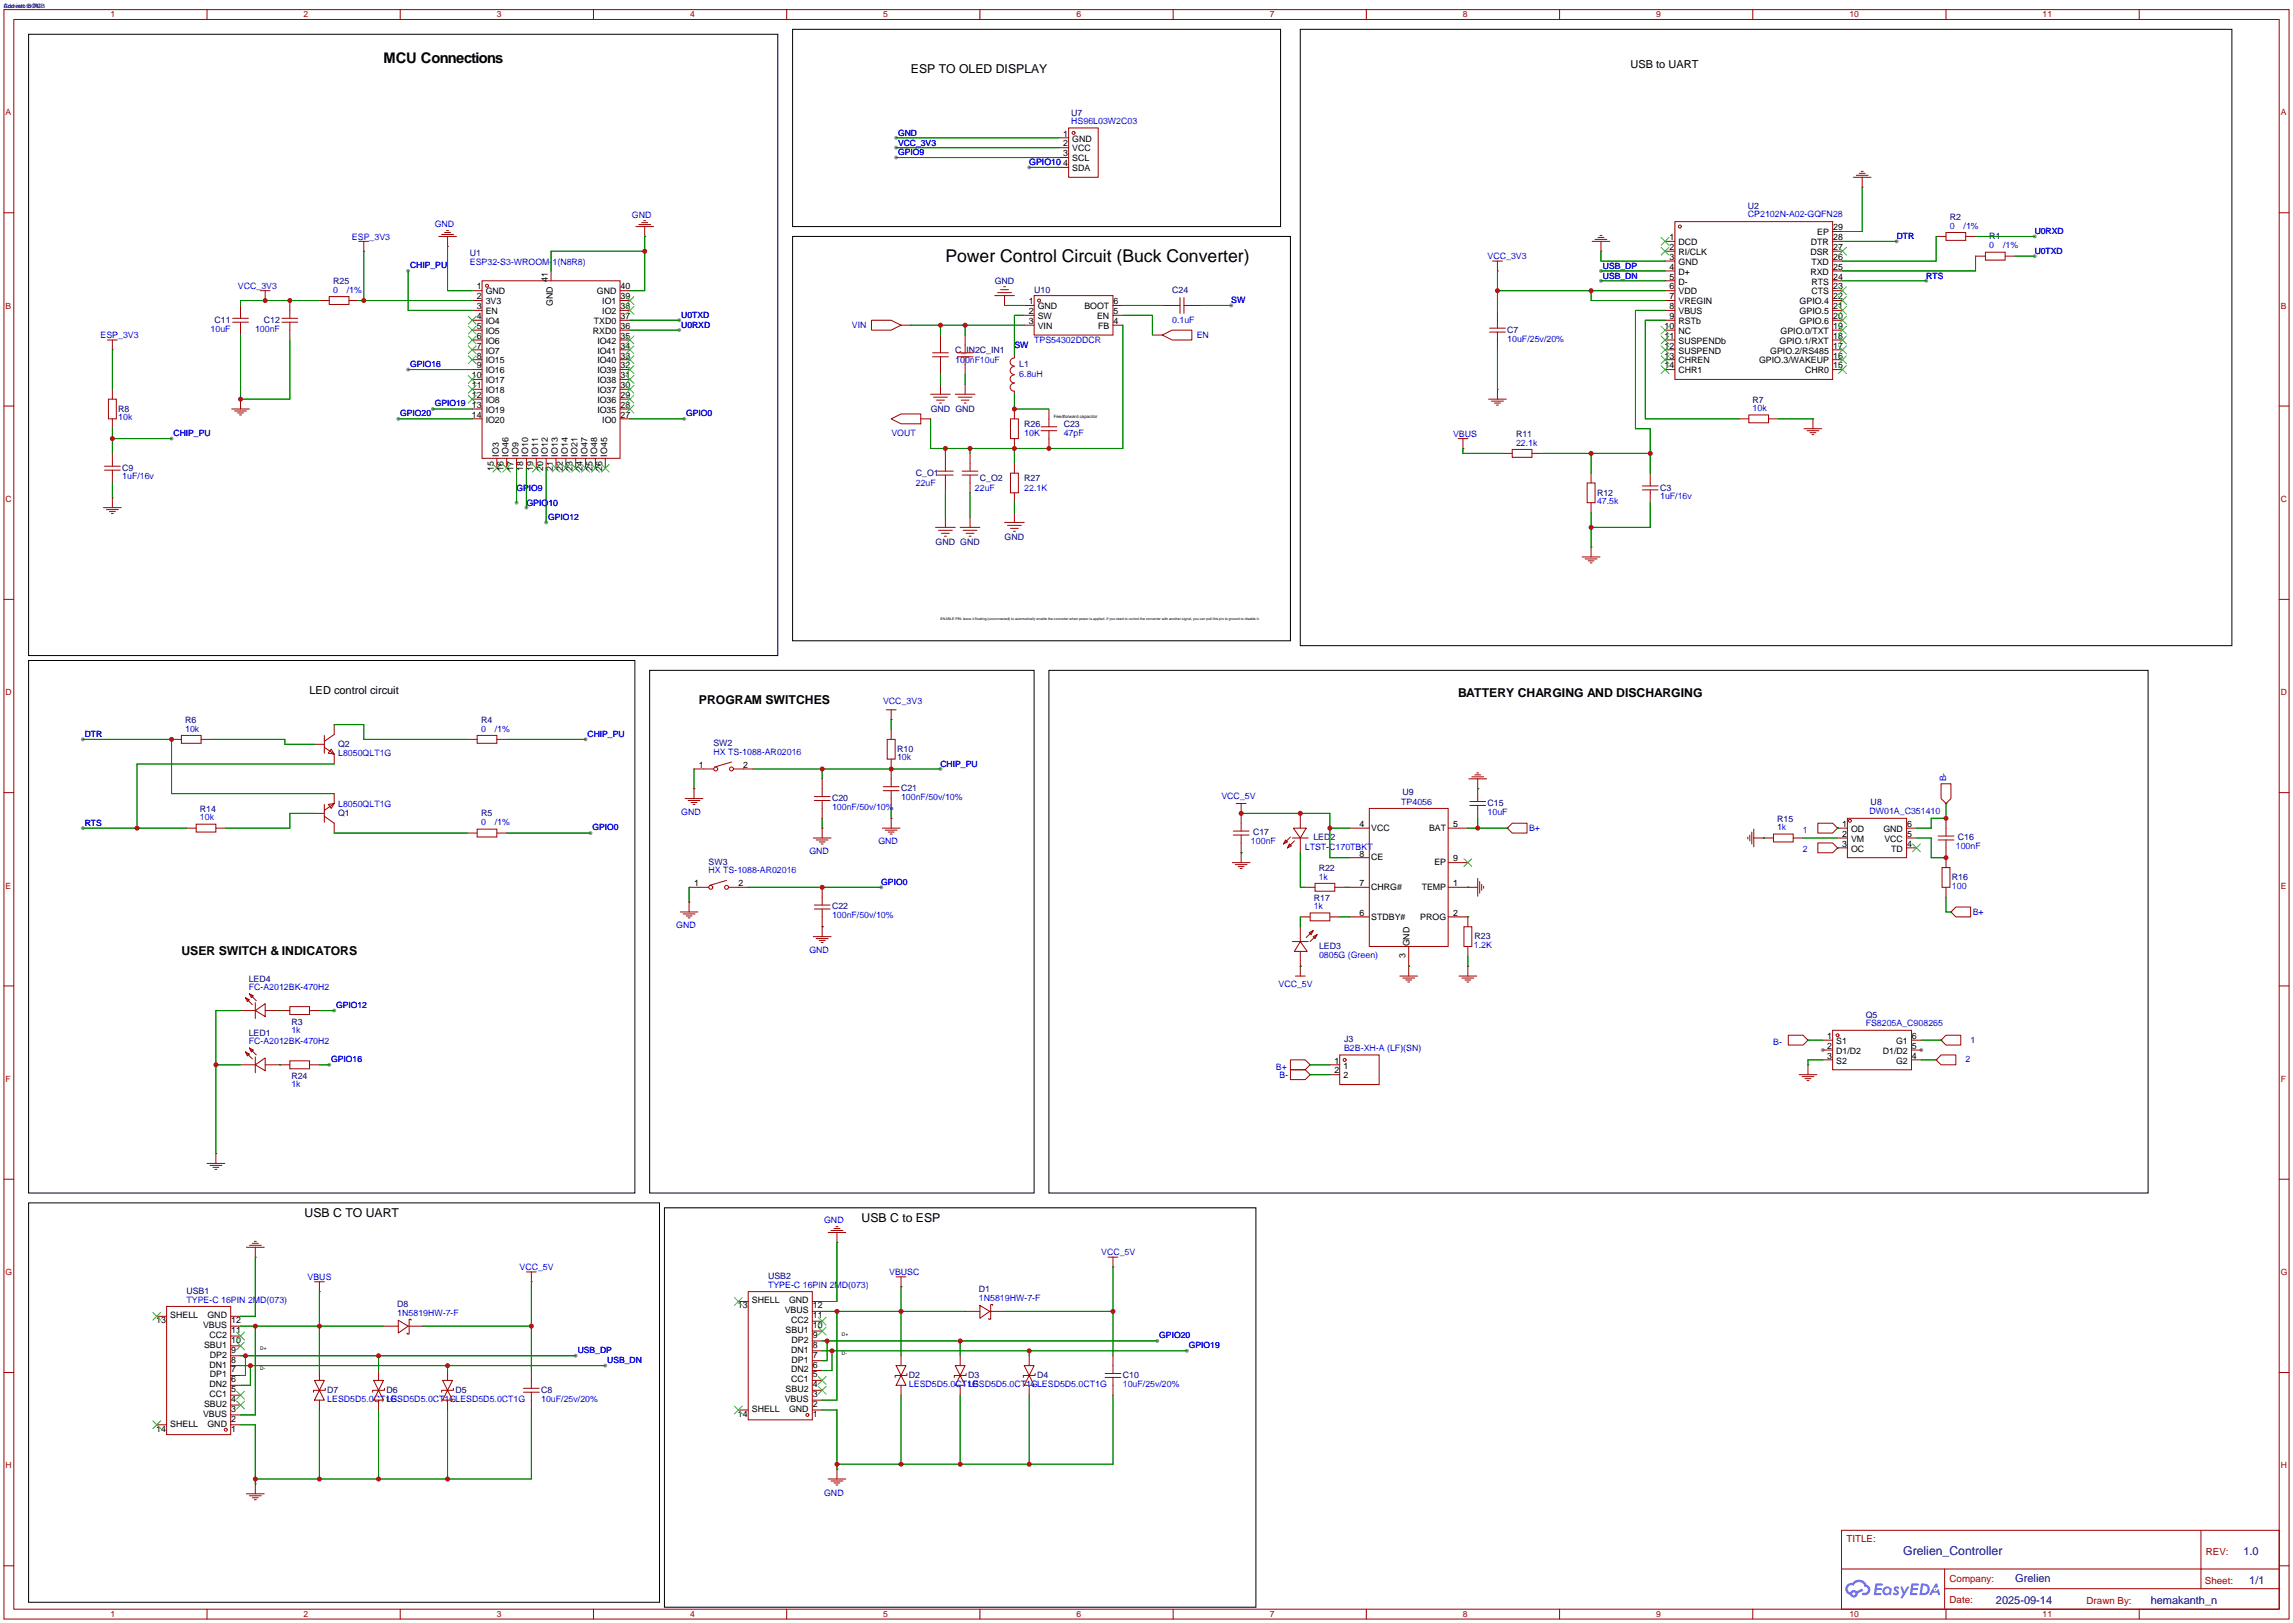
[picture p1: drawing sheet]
<svg xmlns="http://www.w3.org/2000/svg" width="591mm" height="418mm" viewBox="0 0 591 418" stroke-linecap="round" stroke-linejoin="round" font-family="sans-serif">
<defs><g id="words">
<text font-size="4.5" x="243.6" y="67.4">Power Control Circuit (Buck Converter)</text>
<text font-size="3.8" x="98.8" y="16.1">MCU Connections</text>
<g font-size="3.1">
<text x="234.7" y="18.7">ESP TO OLED DISPLAY</text>
<text x="375.7" y="179.5">BATTERY CHARGING AND DISCHARGING</text>
<text x="180.1" y="181.3">PROGRAM SWITCHES</text>
<text x="46.7" y="246.1">USER SWITCH &amp; INDICATORS</text>
<text x="78.5" y="313.4">USB C TO UART</text>
<text x="222" y="314.6">USB C to ESP</text>
</g>
<text font-size="3.1" fill="#000080" x="490.4" y="400.4">Grelien_Controller</text>
<g font-size="2.8">
<text x="420.1" y="17.5">USB to UART</text>
<text x="79.8" y="178.8">LED control circuit</text>
</g>
<g font-size="2.8" fill="#000080">
<text x="578" y="400.6">1.0</text>
<text x="519.2" y="407.5">Grelien</text>
<text x="514.3" y="413.1">2025-09-14</text>
<text x="554.1" y="413">hemakanth_n</text>
<text x="579.5" y="408">1/1</text>
</g>
<g font-size="2.5" fill="#a00000">
<text x="475.7" y="397.2">TITLE:</text>
<text x="568.4" y="400.6">REV:</text>
<text x="502.3" y="407.5">Company:</text>
<text x="568.1" y="407.9">Sheet:</text>
<text x="502.3" y="413">Date:</text>
<text x="537.6" y="413">Drawn By:</text>
</g>
<g font-size="2.3" fill="#000080">
<text x="276" y="29.8">U7</text>
<text x="450.4" y="53.8">U2</text>
<text x="502.4" y="56.6">R2</text>
<text x="121.1" y="66">U1</text>
<text x="512.6" y="61.7">R1</text>
<text x="85.8" y="73.1">R25</text>
<text x="256.3" y="73.1">GND</text>
<text x="266.4" y="75.6">U10</text>
<text x="302" y="75.6">C24</text>
<text x="55.3" y="83.2">C11</text>
<text x="68" y="83.2">C12</text>
<text x="388.4" y="85.6">C7</text>
<text x="246.1" y="90.8">C_IN2C_IN1</text>
<text x="262.6" y="94.6">L1</text>
<text x="30.5" y="106.1">R8</text>
<text x="239.8" y="106.1">GND GND</text>
<text x="451.6" y="103.7">R7</text>
<text x="263.9" y="109.9">R26</text>
<text x="274.1" y="109.9">C23</text>
<text x="390.6" y="112.6">R11</text>
<text x="31.5" y="121.3">C9</text>
<text x="236" y="122.6">C_O1</text>
<text x="252.5" y="123.9">C_O2</text>
<text x="263.9" y="123.9">R27</text>
<text x="411.5" y="127.7">R12</text>
<text x="427.7" y="126.4">C3</text>
<text x="241.1" y="140.4">GND GND</text>
<text x="258.8" y="139.1">GND</text>
<text x="47.7" y="186.3">R6</text>
<text x="123.9" y="186.1">R4</text>
<text x="87.1" y="192.3">Q2</text>
<text x="183.8" y="192.2">SW2</text>
<text x="231.1" y="193.6">R10</text>
<text x="232.2" y="203.7">C21</text>
<text x="51.5" y="209.1">R14</text>
<text x="214.4" y="206.3">C20</text>
<text x="361.3" y="204.9">U9</text>
<text x="383.3" y="207.6">C15</text>
<text x="482" y="207.3">U8</text>
<text x="87.1" y="210.3">Q1</text>
<text x="123.9" y="210.3">R5</text>
<text x="322.9" y="215.2">C17</text>
<text x="457.9" y="211.7">R15</text>
<text x="338.4" y="216.5">LED2</text>
<text x="504.5" y="216.4">C16</text>
<text x="182.5" y="222.7">SW3</text>
<text x="339.8" y="224.4">R22</text>
<text x="502.9" y="226.6">R16</text>
<text x="338.5" y="232">R17</text>
<text x="214.4" y="234.2">C22</text>
<text x="339.9" y="244.4">LED3</text>
<text x="379.9" y="241.9">R23</text>
<text x="64.1" y="252.8">LED4</text>
<text x="75.1" y="263.9">R3</text>
<text x="480.7" y="262.1">Q5</text>
<text x="64.1" y="266.8">LED1</text>
<text x="346.3" y="268.4">J3</text>
<text x="75.1" y="277.9">R24</text>
<text x="197.9" y="329.5">USB2</text>
<text x="48" y="333.3">USB1</text>
<text x="252.2" y="332.9">D1</text>
<text x="102.4" y="336.7">D8</text>
<text x="84.3" y="358.8">D7</text>
<text x="99.6" y="358.8">D6</text>
<text x="117.3" y="358.8">D5</text>
<text x="139.4" y="358.8">C8</text>
<text x="234.2" y="355">D2</text>
<text x="249.4" y="355">D3</text>
<text x="267.2" y="355">D4</text>
<text x="289.3" y="355">C10</text>
</g>
<g font-size="2.3">
<text x="273.9" y="35.2">1</text>
<text x="273.9" y="37.7">2</text>
<text x="273.9" y="40.3">3</text>
<text x="276.3" y="36.5">GND</text>
<text x="276.3" y="39">VCC</text>
<text x="276.3" y="41.5">SCL</text>
<text x="273.9" y="42.8">4</text>
<text x="276.3" y="44.1">SDA</text>
<text x="472.3" y="59.3">29</text>
<text x="430.2" y="61.9">1</text>
<text x="430.2" y="64.4">2</text>
<text x="432.5" y="63.1">DCD</text>
<text x="432.5" y="65.7">RI/CLK</text>
<text x="466.5" y="65.7">DSR</text>
<text x="466.6" y="63.1">DTR</text>
<text x="468.2" y="60.6">EP</text>
<text x="472.3" y="64.4">27</text>
<text x="472.3" y="61.9">28</text>
<text x="430.2" y="66.9">3</text>
<text x="430.2" y="69.5">4</text>
<text x="432.5" y="68.2">GND</text>
<text x="432.5" y="70.7">D+</text>
<text x="466.5" y="70.7">RXD</text>
<text x="466.7" y="68.2">TXD</text>
<text x="472.3" y="69.5">25</text>
<text x="472.3" y="66.9">26</text>
<text x="122.8" y="74.6">1</text>
<text x="122.8" y="77.1">2</text>
<text x="125.1" y="75.8">GND</text>
<text x="141.2" y="72.7" transform="rotate(-90 141.2 72.7)">41</text>
<text x="153.8" y="75.8">GND</text>
<text x="159.9" y="77.1">39</text>
<text x="159.9" y="74.6">40</text>
<text x="430.2" y="72">5</text>
<text x="430.2" y="74.6">6</text>
<text x="430.2" y="77.1">7</text>
<text x="432.5" y="73.3">D-</text>
<text x="432.5" y="75.8">VDD</text>
<text x="466.7" y="75.8">CTS</text>
<text x="466.7" y="73.3">RTS</text>
<text x="472.3" y="77.1">22</text>
<text x="472.3" y="74.6">23</text>
<text x="472.3" y="72">24</text>
<text x="122.8" y="79.6">3</text>
<text x="122.8" y="82.2">4</text>
<text x="125.1" y="78.4">3V3</text>
<text x="125.1" y="80.9">EN</text>
<text x="125.1" y="83.4">IO4</text>
<text x="142.5" y="78.8" transform="rotate(-90 142.5 78.8)">GND</text>
<text x="153" y="83.4">TXD0</text>
<text x="155.2" y="80.9">IO2</text>
<text x="155.2" y="78.4">IO1</text>
<text x="159.9" y="82.2">37</text>
<text x="159.9" y="79.6">38</text>
<text x="265.1" y="78.4">1</text>
<text x="265.1" y="80.9">2</text>
<text x="265.1" y="83.4">3</text>
<text x="267.4" y="79.6">GND</text>
<text x="267.4" y="82.2">SW</text>
<text x="279.4" y="79.6">BOOT</text>
<text x="282.7" y="82.2">EN</text>
<text x="286.9" y="83.4">4</text>
<text x="286.9" y="80.9">5</text>
<text x="286.9" y="78.4">6</text>
<text x="430.2" y="79.6">8</text>
<text x="430.2" y="82.2">9</text>
<text x="432.5" y="78.4">VREGIN</text>
<text x="432.5" y="80.9">VBUS</text>
<text x="432.5" y="83.4">RSTb</text>
<text x="463.7" y="83.4">GPIO.6</text>
<text x="463.7" y="80.9">GPIO.5</text>
<text x="463.7" y="78.4">GPIO.4</text>
<text x="472.3" y="82.2">20</text>
<text x="472.3" y="79.6">21</text>
<text x="122.8" y="84.7">5</text>
<text x="122.8" y="87.3">6</text>
<text x="122.8" y="89.8">7</text>
<text x="125.1" y="86">IO5</text>
<text x="125.1" y="88.5">IO6</text>
<text x="152.8" y="86">RXD0</text>
<text x="153.9" y="88.5">IO42</text>
<text x="159.9" y="89.8">34</text>
<text x="159.9" y="87.3">35</text>
<text x="159.9" y="84.7">36</text>
<text x="267.4" y="84.7">VIN</text>
<text x="282.9" y="84.7">FB</text>
<text x="428.9" y="84.7">10</text>
<text x="428.9" y="87.3">11</text>
<text x="428.9" y="89.8">12</text>
<text x="432.5" y="86">NC</text>
<text x="432.5" y="88.5">SUSPENDb</text>
<text x="458.5" y="88.5">GPIO.1/RXT</text>
<text x="458.8" y="86">GPIO.0/TXT</text>
<text x="472.3" y="89.8">17</text>
<text x="472.3" y="87.3">18</text>
<text x="472.3" y="84.7">19</text>
<text x="122.8" y="92.3">8</text>
<text x="122.8" y="94.9">9</text>
<text x="125.1" y="91.1">IO7</text>
<text x="125.1" y="93.6">IO15</text>
<text x="153.9" y="93.6">IO40</text>
<text x="153.9" y="91.1">IO41</text>
<text x="159.9" y="94.9">32</text>
<text x="159.9" y="92.3">33</text>
<text x="428.9" y="92.3">13</text>
<text x="428.9" y="94.9">14</text>
<text x="432.5" y="91.1">SUSPEND</text>
<text x="432.5" y="93.6">CHREN</text>
<text x="453.2" y="93.6">GPIO.3/WAKEUP</text>
<text x="456.1" y="91.1">GPIO.2/RS485</text>
<text x="472.3" y="94.9">15</text>
<text x="472.3" y="92.3">16</text>
<text x="121.6" y="97.4">10</text>
<text x="121.6" y="100">11</text>
<text x="125.1" y="96.1">IO16</text>
<text x="125.1" y="98.7">IO17</text>
<text x="125.1" y="101.2">IO18</text>
<text x="153.9" y="101.2">IO37</text>
<text x="153.9" y="98.7">IO38</text>
<text x="153.9" y="96.1">IO39</text>
<text x="159.9" y="100">30</text>
<text x="159.9" y="97.4">31</text>
<text x="432.5" y="96.1">CHR1</text>
<text x="465.1" y="96.1">CHR0</text>
<text x="121.6" y="102.5">12</text>
<text x="121.6" y="105">13</text>
<text x="121.6" y="107.6">14</text>
<text x="125.1" y="103.8">IO8</text>
<text x="125.1" y="106.3">IO19</text>
<text x="153.9" y="106.3">IO35</text>
<text x="153.9" y="103.8">IO36</text>
<text x="159.9" y="107.6">27</text>
<text x="159.9" y="105">28</text>
<text x="159.9" y="102.5">29</text>
<text x="125.1" y="108.8">IO20</text>
<text x="155.2" y="108.8">IO0</text>
<text x="128.5" y="117.6" transform="rotate(-90 128.5 117.6)">IO3</text>
<text x="131" y="117.6" transform="rotate(-90 131 117.6)">IO46</text>
<text x="133.6" y="117.6" transform="rotate(-90 133.6 117.6)">IO9</text>
<text x="136.1" y="117.6" transform="rotate(-90 136.1 117.6)">IO10</text>
<text x="138.6" y="117.6" transform="rotate(-90 138.6 117.6)">IO11</text>
<text x="141.2" y="117.6" transform="rotate(-90 141.2 117.6)">IO12</text>
<text x="143.7" y="117.6" transform="rotate(-90 143.7 117.6)">IO13</text>
<text x="146.3" y="117.6" transform="rotate(-90 146.3 117.6)">IO14</text>
<text x="148.8" y="117.6" transform="rotate(-90 148.8 117.6)">IO21</text>
<text x="151.3" y="117.6" transform="rotate(-90 151.3 117.6)">IO47</text>
<text x="153.9" y="117.6" transform="rotate(-90 153.9 117.6)">IO48</text>
<text x="156.4" y="117.6" transform="rotate(-90 156.4 117.6)">IO45</text>
<text x="127.2" y="121.2" transform="rotate(-90 127.2 121.2)">15</text>
<text x="129.8" y="121.2" transform="rotate(-90 129.8 121.2)">16</text>
<text x="132.3" y="121.2" transform="rotate(-90 132.3 121.2)">17</text>
<text x="134.8" y="121.2" transform="rotate(-90 134.8 121.2)">18</text>
<text x="137.4" y="121.2" transform="rotate(-90 137.4 121.2)">19</text>
<text x="139.9" y="121.2" transform="rotate(-90 139.9 121.2)">20</text>
<text x="142.5" y="121.2" transform="rotate(-90 142.5 121.2)">21</text>
<text x="145" y="121.2" transform="rotate(-90 145 121.2)">22</text>
<text x="147.5" y="121.2" transform="rotate(-90 147.5 121.2)">23</text>
<text x="150.1" y="121.2" transform="rotate(-90 150.1 121.2)">24</text>
<text x="152.6" y="121.2" transform="rotate(-90 152.6 121.2)">25</text>
<text x="155.2" y="121.2" transform="rotate(-90 155.2 121.2)">26</text>
<text x="180.1" y="197.7">1</text>
<text x="191.5" y="197.7">2</text>
<text x="350.3" y="213">4</text>
<text x="353.3" y="214">VCC</text>
<text x="368.2" y="214">BAT</text>
<text x="374.4" y="213">5</text>
<text x="474.6" y="213">1</text>
<text x="474.6" y="215.5">2</text>
<text x="476.9" y="214.3">OD</text>
<text x="485.3" y="214.3">GND</text>
<text x="491.4" y="215.5">5</text>
<text x="491.4" y="213">6</text>
<text x="350.3" y="220.6">8</text>
<text x="353.3" y="221.6">CE</text>
<text x="374.4" y="221.9">9</text>
<text x="474.6" y="218.1">3</text>
<text x="476.9" y="216.8">VM</text>
<text x="476.9" y="219.3">OC</text>
<text x="485.5" y="216.8">VCC</text>
<text x="487.3" y="219.3">TD</text>
<text x="491.4" y="218.1">4</text>
<text x="369.6" y="222.9">EP</text>
<text x="178.8" y="228.2">1</text>
<text x="190.2" y="228.2">2</text>
<text x="350.3" y="228.2">7</text>
<text x="353.3" y="229.2">CHRG#</text>
<text x="366.3" y="229.2">TEMP</text>
<text x="374.4" y="228.2">1</text>
<text x="350.3" y="235.8">6</text>
<text x="353.3" y="236.9">STDBY#</text>
<text x="365.9" y="236.9">PROG</text>
<text x="374.4" y="235.8">2</text>
<text x="363.2" y="243.8" transform="rotate(-90 363.2 243.8)">GND</text>
<text x="362.2" y="246.8" transform="rotate(-90 362.2 246.8)">3</text>
<text x="470.8" y="267.6">1</text>
<text x="473.1" y="268.9">S1</text>
<text x="488.5" y="268.9">G1</text>
<text x="492.6" y="267.6">6</text>
<text x="343.8" y="273.9">1</text>
<text x="346.1" y="275.2">1</text>
<text x="470.8" y="270.1">2</text>
<text x="470.8" y="272.7">3</text>
<text x="473.1" y="271.4">D1/D2</text>
<text x="473.1" y="273.9">S2</text>
<text x="485.1" y="271.4">D1/D2</text>
<text x="488.5" y="273.9">G2</text>
<text x="492.6" y="272.7">4</text>
<text x="492.6" y="270.1">5</text>
<text x="343.8" y="276.5">2</text>
<text x="346.1" y="277.8">2</text>
<text x="193.7" y="335.7">SHELL</text>
<text x="203.3" y="335.7">GND</text>
<text x="40.3" y="340.8">13</text>
<text x="43.9" y="339.5">SHELL</text>
<text x="53.5" y="339.5">GND</text>
<text x="59.6" y="340.8">12</text>
<text x="190.1" y="337">13</text>
<text x="202.2" y="338.3">VBUS</text>
<text x="203.8" y="340.8">CC2</text>
<text x="209.4" y="339.5">11</text>
<text x="209.4" y="337">12</text>
<text x="52.3" y="342.1">VBUS</text>
<text x="52.6" y="347.1">SBU1</text>
<text x="54" y="344.6">CC2</text>
<text x="59.6" y="345.9">10</text>
<text x="59.6" y="343.3">11</text>
<text x="202.4" y="343.3">SBU1</text>
<text x="203.9" y="345.9">DP2</text>
<text x="209.4" y="347.1">8</text>
<text x="209.4" y="344.6">9</text>
<text x="209.4" y="342.1">10</text>
<text x="54" y="352.2">DN1</text>
<text x="54.1" y="349.7">DP2</text>
<text x="59.6" y="353.5">7</text>
<text x="59.6" y="351">8</text>
<text x="59.6" y="348.4">9</text>
<text x="203.8" y="353.5">DN2</text>
<text x="203.8" y="348.4">DN1</text>
<text x="203.9" y="351">DP1</text>
<text x="209.4" y="352.2">6</text>
<text x="209.4" y="349.7">7</text>
<text x="54" y="359.8">CC1</text>
<text x="54" y="357.3">DN2</text>
<text x="54.1" y="354.8">DP1</text>
<text x="59.6" y="358.6">5</text>
<text x="59.6" y="356">6</text>
<text x="202.4" y="358.6">SBU2</text>
<text x="203.8" y="356">CC1</text>
<text x="209.4" y="359.8">3</text>
<text x="209.4" y="357.3">4</text>
<text x="209.4" y="354.8">5</text>
<text x="52.3" y="364.9">VBUS</text>
<text x="52.6" y="362.4">SBU2</text>
<text x="59.6" y="363.7">3</text>
<text x="59.6" y="361.1">4</text>
<text x="190.1" y="364.9">14</text>
<text x="193.7" y="363.7">SHELL</text>
<text x="202.2" y="361.1">VBUS</text>
<text x="203.3" y="363.7">GND</text>
<text x="209.4" y="364.9">1</text>
<text x="209.4" y="362.4">2</text>
<text x="40.3" y="368.7">14</text>
<text x="43.9" y="367.5">SHELL</text>
<text x="53.5" y="367.5">GND</text>
<text x="59.6" y="368.7">1</text>
<text x="59.6" y="366.2">2</text>
</g>
<g font-size="2.3" fill="#00f">
<text x="276" y="32">HS96L03W2C03</text>
<text x="265.2" y="42.6">GPIO10</text>
<text x="112" y="58.6">GND</text>
<text x="162.8" y="56.1">GND</text>
<text x="450.4" y="56">CP2102N-A02-GQFN28</text>
<text x="502.4" y="58.9">0</text>
<text x="505.9" y="58.9">/1%</text>
<text x="90.7" y="61.7">ESP_3V3</text>
<text x="512.6" y="64">0</text>
<text x="516.1" y="64">/1%</text>
<text x="121.1" y="68.2">ESP32-S3-WROOM-1(N8R8)</text>
<text x="383.3" y="66.8">VCC_3V3</text>
<text x="61.3" y="74.4">VCC_3V3</text>
<text x="85.8" y="75.4">0</text>
<text x="89.4" y="75.4">/1%</text>
<text x="302" y="83.2">0.1uF</text>
<text x="317.2" y="78.1">SW</text>
<text x="25.9" y="87.1">ESP_3V3</text>
<text x="54.3" y="85.4">10uF</text>
<text x="65.7" y="85.4">100nF</text>
<text x="219.5" y="84.5">VIN</text>
<text x="261.4" y="89.6">SW</text>
<text x="266.4" y="88.3">TPS54302DDCR</text>
<text x="308.4" y="87">EN</text>
<text x="388.4" y="88">10uF/25v/20%</text>
<text x="246.1" y="93.4">100nF10uF</text>
<text x="262.6" y="97.2">6.8uH</text>
<text x="451.6" y="105.9">10k</text>
<text x="30.5" y="108.2">10k</text>
<text x="229.7" y="112.4">VOUT</text>
<text x="263.9" y="112.4">10K</text>
<text x="274.1" y="112.4">47pF</text>
<text x="374.4" y="112.5">VBUS</text>
<text x="390.6" y="114.8">22.1k</text>
<text x="31.5" y="123.5">1uF/16v</text>
<text x="236" y="125.1">22uF</text>
<text x="135.6" y="130.2">GPIO10</text>
<text x="251.2" y="126.4">22uF</text>
<text x="263.9" y="126.4">22.1K</text>
<text x="411.5" y="129.8">47.5k</text>
<text x="427.7" y="128.6">1uF/16v</text>
<text x="227.5" y="181.4">VCC_3V3</text>
<text x="47.7" y="188.5">10k</text>
<text x="123.9" y="188.5">0</text>
<text x="127.5" y="188.5">/1%</text>
<text x="87.1" y="194.6">L8050QLT1G</text>
<text x="183.8" y="194.4">HX TS-1088-AR02016</text>
<text x="231.1" y="195.8">10k</text>
<text x="501.4" y="201.3" transform="rotate(-90 501.4 201.3)">B-</text>
<text x="87.1" y="208">L8050QLT1G</text>
<text x="175.5" y="209.8">GND</text>
<text x="214.4" y="208.6">100nF/50v/10%</text>
<text x="232.2" y="206">100nF/50v/10%</text>
<text x="314.7" y="205.8">VCC_5V</text>
<text x="361" y="207.3">TP4056</text>
<text x="383.3" y="209.8">10uF</text>
<text x="481.7" y="209.7">DW01A_C351410</text>
<text x="51.5" y="211.3">10k</text>
<text x="123.9" y="212.6">0</text>
<text x="127.5" y="212.6">/1%</text>
<text x="394" y="213.9">B+</text>
<text x="457.9" y="213.9">1k</text>
<text x="464.5" y="214.5">1</text>
<text x="208.5" y="220">GND</text>
<text x="226.3" y="217.4">GND</text>
<text x="322.3" y="217.5">100nF</text>
<text x="336.2" y="219">LTST-C170TBKT</text>
<text x="464.5" y="219.6">2</text>
<text x="503.9" y="218.8">100nF</text>
<text x="182.5" y="224.9">HX TS-1088-AR02016</text>
<text x="339.8" y="226.6">1k</text>
<text x="502.9" y="228.9">100</text>
<text x="174.2" y="239">GND</text>
<text x="214.4" y="236.5">100nF/50v/10%</text>
<text x="338.5" y="234.2">1k</text>
<text x="508.3" y="235.6">B+</text>
<text x="208.5" y="245.4">GND</text>
<text x="379.7" y="244.2">1.2K</text>
<text x="339.9" y="246.7">0805G (Green)</text>
<text x="64.1" y="255">FC-A2012BK-470H2</text>
<text x="329.4" y="254.3">VCC_5V</text>
<text x="64.1" y="269">FC-A2012BK-470H2</text>
<text x="75.1" y="266">1k</text>
<text x="456.9" y="269.1">B-</text>
<text x="480.7" y="264.3">FS8205A_C908265</text>
<text x="507.7" y="268.6">1</text>
<text x="328.7" y="275.5">B+</text>
<text x="346.3" y="270.6">B2B-XH-A (LF)(SN)</text>
<text x="506.4" y="273.6">2</text>
<text x="75.1" y="280">1k</text>
<text x="329.7" y="277.7">B-</text>
<text x="212.3" y="315">GND</text>
<text x="283.7" y="323.4">VCC_5V</text>
<text x="79.2" y="329.7">VBUS</text>
<text x="133.9" y="327.2">VCC_5V</text>
<text x="229.1" y="328.4">VBUSC</text>
<text x="48" y="335.5">TYPE-C 16PIN 2MD(073)</text>
<text x="197.9" y="331.7">TYPE-C 16PIN 2MD(073)</text>
<text x="252.2" y="335">1N5819HW-7-F</text>
<text x="102.4" y="338.8">1N5819HW-7-F</text>
<text x="234.2" y="357.2">LESD5D5.0CT1G</text>
<text x="249.4" y="357.2">LESD5D5.0CT1GLESD5D5.0CT1G</text>
<text x="289.3" y="357.2">10uF/25v/20%</text>
<text x="84.3" y="361">LESD5D5.0CT1G</text>
<text x="99.6" y="361">LESD5D5.0CT1GLESD5D5.0CT1G</text>
<text x="139.4" y="361">10uF/25v/20%</text>
<text x="212.3" y="385.4">GND</text>
</g>
<g font-size="2.2" fill="#a00000">
<text x="28.4" y="4.5">1</text>
<text x="78.2" y="4.5">2</text>
<text x="128" y="4.5">3</text>
<text x="177.8" y="4.5">4</text>
<text x="227.6" y="4.5">5</text>
<text x="277.4" y="4.5">6</text>
<text x="327.2" y="4.5">7</text>
<text x="376.9" y="4.5">8</text>
<text x="426.7" y="4.5">9</text>
<text x="476.5" y="4.5">10</text>
<text x="526.3" y="4.5">11</text>
<text x="1.4" y="29.7">A</text>
<text x="587.6" y="29.7">A</text>
<text x="1.4" y="79.5">B</text>
<text x="587.6" y="79.5">B</text>
<text x="1.4" y="129.3">C</text>
<text x="587.6" y="129.3">C</text>
<text x="1.4" y="179.1">D</text>
<text x="587.6" y="179.1">D</text>
<text x="1.4" y="228.9">E</text>
<text x="587.6" y="228.9">E</text>
<text x="1.4" y="278.6">F</text>
<text x="587.6" y="278.6">F</text>
<text x="1.4" y="328.4">G</text>
<text x="587.6" y="328.4">G</text>
<text x="1.4" y="378.2">H</text>
<text x="587.6" y="378.2">H</text>
<text x="28.4" y="416.4">1</text>
<text x="78.2" y="416.4">2</text>
<text x="128" y="416.4">3</text>
<text x="177.8" y="416.4">4</text>
<text x="227.6" y="416.4">5</text>
<text x="277.4" y="416.4">6</text>
<text x="327.2" y="416.4">7</text>
<text x="376.9" y="416.4">8</text>
<text x="426.7" y="416.4">9</text>
<text x="476.5" y="416.4">10</text>
<text x="526.3" y="416.4">11</text>
</g>
<g font-size="2.2" fill="#00f">
<text x="231.4" y="35">GND</text>
<text x="231.4" y="37.5">VCC_3V3</text>
<text x="231.4" y="40">GPIO9</text>
<text x="488.7" y="61.6">DTR</text>
<text x="524.3" y="60.4">U0RXD</text>
<text x="524.3" y="65.4">U0TXD</text>
<text x="105.7" y="69.1">CHIP_PU</text>
<text x="413" y="71.8">USB_DN</text>
<text x="413" y="69.3">USB_DP</text>
<text x="496.3" y="71.8">RTS</text>
<text x="175.5" y="81.8">U0TXD</text>
<text x="175.5" y="84.4">U0RXD</text>
<text x="105.7" y="94.5">GPIO16</text>
<text x="103.1" y="107.2">GPIO20</text>
<text x="112" y="104.7">GPIO19</text>
<text x="176.8" y="107.2">GPIO0</text>
<text x="44.7" y="112.3">CHIP_PU</text>
<text x="133.1" y="126.4">GPIO9</text>
<text x="141.2" y="133.9">GPIO12</text>
<text x="21.8" y="189.8">DTR</text>
<text x="151.4" y="189.8">CHIP_PU</text>
<text x="242.3" y="197.5">CHIP_PU</text>
<text x="21.8" y="212.6">RTS</text>
<text x="152.7" y="213.9">GPIO0</text>
<text x="227.1" y="228">GPIO0</text>
<text x="86.6" y="259.6">GPIO12</text>
<text x="85.3" y="273.6">GPIO16</text>
<text x="298.7" y="344.7">GPIO20</text>
<text x="306.3" y="347.2">GPIO19</text>
<text x="148.8" y="348.5">USB_DP</text>
<text x="156.5" y="351.1">USB_DN</text>
</g>
<g font-size="1.5" fill="#000080">
<text x="1" y="2.1">Convert to PCB</text>
<text x="1" y="2.1">Add into BOM</text>
</g>
<g font-size="1.3">
<text x="67.1" y="347.8">D+</text>
<text x="216.9" y="344">D+</text>
<text x="67.1" y="352.9">D-</text>
<text x="216.9" y="349.1">D-</text>
</g>
<text font-size="1.1" x="271.5" y="107.6">Feedforward capacitor</text>
<text font-size=".9" x="242.3" y="159.7">ENABLE PIN: leave it floating (unconnected) to automatically enable the converter when power is applied. If you need to control the converter with another signal, you can pull this pin to ground to disable it.</text>
</g></defs>
<g fill="#999">
<circle cx="469.6" cy="270.4" r=".51"/>
<circle cx="495" cy="270.4" r=".51"/>
<circle cx="230.9" cy="35.5" r=".51"/>
<circle cx="230.9" cy="38" r=".51"/>
<circle cx="230.9" cy="40.6" r=".51"/>
<circle cx="148.3" cy="349.2" r=".51"/>
<circle cx="156" cy="351.7" r=".51"/>
<circle cx="298.2" cy="345.4" r=".51"/>
<circle cx="305.8" cy="347.9" r=".51"/>
<circle cx="488.7" cy="62.2" r=".51"/>
<circle cx="524.3" cy="60.9" r=".51"/>
<circle cx="524.3" cy="66" r=".51"/>
<circle cx="496.3" cy="72.3" r=".51"/>
<circle cx="412.5" cy="72.3" r=".51"/>
<circle cx="412.5" cy="69.8" r=".51"/>
<circle cx="44.2" cy="113" r=".51"/>
<circle cx="175" cy="82.5" r=".51"/>
<circle cx="175" cy="85" r=".51"/>
<circle cx="105.2" cy="69.8" r=".51"/>
<circle cx="176.3" cy="107.9" r=".51"/>
<circle cx="105.2" cy="95.2" r=".51"/>
<circle cx="111.5" cy="105.3" r=".51"/>
<circle cx="102.6" cy="107.9" r=".51"/>
<circle cx="140.7" cy="134.6" r=".51"/>
<circle cx="133.1" cy="129.5" r=".51"/>
<circle cx="86.1" cy="260.3" r=".51"/>
<circle cx="84.8" cy="274.3" r=".51"/>
<circle cx="152.1" cy="214.6" r=".51"/>
<circle cx="150.9" cy="190.4" r=".51"/>
<circle cx="21.3" cy="190.4" r=".51"/>
<circle cx="21.3" cy="213.3" r=".51"/>
<circle cx="227.1" cy="228.5" r=".51"/>
<circle cx="242.3" cy="198.1" r=".51"/>
<circle cx="135.6" cy="130.7" r=".51"/>
<circle cx="265.2" cy="43.1" r=".51"/>
<circle cx="317.2" cy="78.7" r=".51"/>
</g>
<g fill="none" stroke="#a10000" stroke-width=".26">
<path d="M1 2.5h588.8v414.5h-588.8zM3.6 5h583.6v409.5h-583.6zM53.3 2.5v2.5M103.1 2.5v2.5M152.9 2.5v2.5M202.7 2.5v2.5M252.5 2.5v2.5M302.3 2.5v2.5M352 2.5v2.5M401.8 2.5v2.5M451.6 2.5v2.5M501.4 2.5v2.5"/>
<path d="M551.2 2.5v2.5M272.8 35.5h2.5M272.8 38h2.5M275.3 33h7.7v12.7h-7.7zM1 54.8h2.6M272.8 40.6h2.5M272.8 43.1h2.5M431.5 57.1h40.7v40.6h-40.7zM472.2 59.6h2.5M477.5 45.7h4.6M478.3 45.1h3M479 44.6h1.6"/>
<path d="M479.6 44.1h.5M479.8 48.2h.1M479.8 45.7v2.5M501.4 59.9h5.1v2h-5.1zM587.2 54.8h2.6M384.6 67.2h2.5M385.8 69.8h.1M385.8 67.2v2.6M385.8 79.9v4.6M410.2 62.2h4.6M411 61.7h3M411.7 61.2h1.6"/>
<path d="M412.2 60.6h.5M412.5 64.7h.1M412.5 62.2v2.5M429 67.2h2.5M429 62.2h2.5M429 64.7h2.5M429 69.8h2.5M429 72.3h2.5M429 74.9h2.5M429 77.4h2.5M429 79.9h2.5M472.2 67.2h2.5"/>
<path d="M472.2 62.2h2.5M472.2 64.7h2.5M472.2 69.8h2.5M472.2 72.3h2.5M472.2 74.9h2.5M472.2 77.4h2.5M472.2 79.9h2.5M498.9 60.9h2.5M506.5 60.9h2.5M509 66h2.6M511.6 65h5v2h-5zM516.6 66h2.6"/>
<path d="M27.7 87.6h2.5M29 90.1h.1M29 87.6v2.5M383.8 85.5h4.1M383.8 84.5h4.1M385.8 85.5v4.6M429 87.6h2.5M429 82.5h2.5M429 85h2.5M429 90.1h2.5M429 92.6h2.5M429 95.2h2.5"/>
<path d="M472.2 87.6h2.5M472.2 82.5h2.5M472.2 85h2.5M472.2 90.1h2.5M472.2 92.6h2.5M472.2 95.2h2.5M1 104.6h2.6M27.9 102.8h2.1v5.1h-2.1zM29 100.3v2.5M29 107.9v2.5M29 116.8v3.3M375.7 113h2.5"/>
<path d="M376.9 115.5h.1M376.9 113v2.5M383.5 102.8h4.6M384.3 103.3h3M385.1 103.8h1.5M385.6 104.3h.5M385.8 100.3h.1M385.8 100.3v2.5M387.1 116.8h2.5M389.6 115.8h5.1v2h-5.1zM394.7 116.8h2.6M448.1 107.9h2.5"/>
<path d="M450.6 106.9h5.1v2h-5.1zM455.7 107.9h2.5M464.8 110.4h4.6M465.6 110.9h3M466.3 111.4h1.6M466.9 112h.5M467.1 107.9h.1M467.1 107.9v2.5M587.2 104.6h2.6M26.7 130.7h4.5M26.9 121.1h4.1M26.9 120.1h4.1"/>
<path d="M27.4 131.3h3.1M28.2 131.8h1.5M28.7 132.3h.5M29 128.2h.1M29 121.1v3.3M29 128.2v2.5M408.9 124.4h2.1v5.1h-2.1zM410 121.9v2.5M410 129.5v2.5M423.2 126.2h4M423.2 125.2h4M425.2 121.9v3.3"/>
<path d="M425.2 126.2v3.3M1 154.4h2.6M407.7 143.4h4.5M408.4 144h3.1M409.2 144.5h1.5M409.7 145h.5M410 140.9h.1M410 140.9v2.5M587.2 154.4h2.6M1 204.2h2.6M587.2 204.2h2.6M1 253.9h2.6"/>
<path d="M587.2 253.9h2.6M1 303.7h2.6M65.5 319.7h.5M213.4 317.4h4.5M214.1 316.9h3.1M214.9 316.4h1.5M215.4 315.9h.5M215.6 320h.1M215.6 317.4v2.6M587.2 303.7h2.6M40.4 339h2.5M42.9 336.5h16.5v33h-16.5z"/>
<path d="M59.4 339h2.6M63.5 321.2h4.6M64.3 320.7h3M65 320.2h1.5M65.8 323.8h.1M65.8 321.2v2.6M81 330.1h2.6M82.3 332.7h.1M82.3 330.1v2.6M135.6 327.6h2.6M136.9 330.1h.1M136.9 327.6v2.5"/>
<path d="M190.2 335.2h2.6M192.8 332.7h16.5v33h-16.5zM209.3 337.8h2.5M209.3 335.2h2.5M230.9 328.9h2.5M232.2 331.4h.1M232.2 328.9v2.5M248.7 337.8h3.8M252.5 336.2l2.5 1.6-2.5 1.7zM255 337.8h3.8M255.8 336.2v-.2h-.5v3.8h-.5v-.3M285.5 323.8h2.5"/>
<path d="M286.8 326.3h.1M286.8 323.8v2.5M1 353.5h2.6M59.4 359.3h2.6M59.4 356.8h2.6M59.4 354.3h2.6M59.4 351.7h2.6M59.4 349.2h2.6M59.4 346.6h2.6M59.4 344.1h2.6M59.4 341.6h2.6M81 355.5h2.6l-1.3 2.6z"/>
<path d="M82.3 358.1l1.3 2.5h-2.6zM82.3 353v2.5M83.8 357.6v.5h-3v.5M96.3 355.5h2.5l-1.3 2.6zM97.5 358.1l1.3 2.5h-2.5zM97.5 353v2.5M98.8 341.6h3.8M99.1 357.6v.5h-3.1v.5M102.6 340l2.6 1.6-2.6 1.7zM105.2 341.6h3.8M105.9 340v-.2h-.5v3.8h-.5v-.3M114 355.5h2.6l-1.3 2.6z"/>
<path d="M115.3 358.1l1.3 2.5h-2.6zM115.3 353v2.5M116.8 357.6v.5h-3v.5M134.9 358.6h4M134.9 357.6h4M136.9 353v4.6M136.9 358.6v4.6M209.3 358.1h2.5M209.3 355.5h2.5M209.3 353h2.5M209.3 350.5h2.5M209.3 347.9h2.5"/>
<path d="M209.3 345.4h2.5M209.3 342.8h2.5M209.3 340.3h2.5M230.9 351.7h2.5l-1.2 2.6zM232.2 354.3l1.2 2.5h-2.5zM232.2 349.2v2.5M232.2 356.8v2.5M233.7 353.8v.5h-3.1v.5M246.1 351.7h2.6l-1.3 2.6zM247.4 354.3l1.3 2.5h-2.6zM247.4 349.2v2.5M247.4 356.8v2.5"/>
<path d="M248.9 353.8v.5h-3v.5M263.9 351.7h2.5l-1.2 2.6zM265.2 354.3l1.2 2.5h-2.5zM265.2 349.2v2.5M265.2 356.8v2.5M266.7 353.8v.5h-3v.5M284.7 354.8h4.1M284.7 353.8h4.1M286.8 349.2v4.6M286.8 354.8v4.5M587.2 353.5h2.6M40.4 367h2.5"/>
<path d="M59.4 367h2.6M59.4 364.4h2.6M59.4 361.9h2.6M82.3 360.6v2.6M97.5 360.6v2.6M115.3 360.6v2.6M190.2 363.2h2.6M209.3 363.2h2.5M209.3 360.6h2.5M215.6 378.4h.1M215.6 378.4v2.5M63.5 384.7h4.6"/>
<path d="M64.3 385.3h3M65 385.8h1.5M65.5 386.3h.5M65.8 382.2h.1M65.8 382.2v2.5M213.4 380.9h4.5M214.1 381.4h3.1M214.9 382h1.5M215.4 382.5h.5M474.5 394.1h112.7v20.4h-112.7zM567.1 394.2v15M1 403.3h2.6"/>
<path d="M53.3 414.5v2.5M103.1 414.5v2.5M152.9 414.5v2.5M202.7 414.5v2.5M252.5 414.5v2.5M302.3 414.5v2.5M352 414.5v2.5M401.8 414.5v2.5M451.6 414.5v2.5M474.5 404.1h112.7M501 409.2h86.2M501 404.1v10.2"/>
<path d="M501.4 414.5v2.5M551.2 414.5v2.5M587.2 403.3h2.6"/>
<circle cx="276.6" cy="34.2" r=".38"/>
<circle cx="432.8" cy="58.4" r=".38"/>
<circle cx="58.2" cy="368.2" r=".38"/>
<circle cx="208" cy="364.4" r=".38"/>
</g>
<path d="M7.4 8.8h193v160h-193zM204.2 7.6h125.7v50.8h-125.7zM335 7.6h240.1v158.7h-240.1zM270.3 172.7h283.2v134.6h-283.2zM7.4 309.8h162.5v102.9h-162.5zM171.2 311.1h152.4v102.9h-152.4z" fill="none" stroke="#000" stroke-width=".26"/>
<g fill="none" stroke="#3c3" stroke-width=".26">
<path d="M428 61.2l2 2M428 63.7l2 2M430 61.2l-2 2M430 63.7l-2 2M473.7 78.9l2 2.1M473.7 76.4l2 2M473.7 73.9l2 2M473.7 63.7l2 2M475.7 78.9l-2 2.1M475.7 76.4l-2 2M475.7 73.9l-2 2M475.7 63.7l-2 2"/>
<path d="M428 84l2 2M428 86.6l2 2M428 89.1l2 2M428 91.6l2 2.1M428 94.2l2 2M430 84l-2 2M430 86.6l-2 2M430 89.1l-2 2M430 91.6l-2 2.1M430 94.2l-2 2M473.7 94.2l2 2M473.7 91.6l2 2.1"/>
<path d="M473.7 89.1l2 2M473.7 86.6l2 2M473.7 84l2 2M473.7 81.5l2 2M475.7 94.2l-2 2M475.7 91.6l-2 2.1M475.7 89.1l-2 2M475.7 86.6l-2 2M475.7 84l-2 2M475.7 81.5l-2 2M39.4 338l2 2M41.4 338l-2 2"/>
<path d="M189.2 334.2l2.1 2M191.3 334.2l-2.1 2M210.8 339.3l2.1 2M212.9 339.3l-2.1 2M61 358.3l2 2.1M61 345.6l2 2.1M61 343.1l2 2M63 358.3l-2 2.1M63 345.6l-2 2.1M63 343.1l-2 2M210.8 357.1l2.1 2M210.8 354.5l2.1 2.1"/>
<path d="M210.8 341.8l2.1 2.1M212.9 357.1l-2.1 2M212.9 354.5l-2.1 2.1M212.9 341.8l-2.1 2.1M39.4 366l2 2M41.4 366l-2 2M61 360.9l2 2M63 360.9l-2 2M189.2 362.1l2.1 2.1M191.3 362.1l-2.1 2.1"/>
</g>
<g fill="#5487ff">
<path d="M488.1 408.8l.9-.1 .3 .2-.2 .5a.33 .33 0 0 0-.3-.3 .33 .33 0 0 0-.3 .1v.1a.8 .8 0 0 1 .8 .8 .8 .8 0 0 1-.8 .8l-.9-.4 .4-.4 .5 .3 .2-.1v-.2a.88 .88 0 0 1-.6-1.3z"/>
<path d="M489.6 408.6h.6l.4 1.3 .8-1.3h.6l-1.8 3.1h-.6l.7-1.2z"/>
<path d="M483.2 407.9l1.9 .1-.1 .4h-1.3l-.1 .6h1.1l.2 .3-.3 .2h-1.1l-.1 .8 1.2 .1 .2 .2-.2 .2h-1.8z"/>
<path d="M492.5 407.9l1.9 .1-.1 .4h-1.3l-.1 .6h1.1l.2 .3-.3 .2h-1.1l-.1 .8 1.2 .1 .2 .2-.2 .2h-1.8z"/>
<path d="M498.7 407.9h.4l.3 .9-.4 .2a.5 .5 0 0 0-.8 .2 .5 .5 0 0 0 .3 .7 .5 .5 0 0 0 .7-.5l.3-.1 .4 1.5h-.5l-.2-.6h-1.2l-.4 .6h-.6z"/>
<path d="M495 407.9l-.4 2.9h.9a1.51 1.51 0 0 0 1.7-1.5 1.51 1.51 0 0 0-1.7-1.4zM495.5 408.4a1.02 1.02 0 0 1 1.1 1.1 1.02 1.02 0 0 1-1.4 .8z"/>
<path d="M485.5 408.9a1.11 1.11 0 0 0-.3 1.6 1.11 1.11 0 0 0 1.6 .2l.4 .1 .2-1.6-.4-.2a1.02 1.02 0 0 0-1.5-.1zM485.5 409.7a.67 .67 0 0 1 1.3 0 .67 .67 0 0 1-1.3 0z"/>
<path d="M475.9 408.1a1.58 1.58 0 0 0 .8 2.7 1.01 1.01 0 0 0 1.1 .7 1.01 1.01 0 0 0 .9-1.1l1.4-.7-.3-.6-1.4 .7-.5-.3-.6 .1-.6 .6a1 1 0 0 1-.5-1.4 1 1 0 0 1 1.4-.4 1.49 1.49 0 0 1 1.6-.9 1.49 1.49 0 0 1 1.3 1.2 .82 .82 0 0 1 .7 1 .82 .82 0 0 1-1.2 .5l-.2 .2v.3a1.4 1.4 0 0 0 1.9-.6 1.4 1.4 0 0 0-.8-1.9 2.19 2.19 0 0 0-3.7-.5l-.7 .1zM477.3 410.5a.39 .39 0 0 1 .7 0 .39 .39 0 0 1-.7 0z"/>
<circle cx="498.7" cy="409.4" r=".19"/>
</g>
<g fill="none" stroke="#a10000" stroke-width=".26">
<path d="M114.6 59.9h1.5M115.1 59.4h.5M163.8 58.4h4.6M164.6 57.8h3M165.4 57.3h1.5M165.9 56.8h.5M166.1 58.4v2.5M62 78.7v3.3M67.1 74.9h2.5M68.3 77.4h.1M68.3 74.9v2.5M74.7 77.4v4.6"/>
<path d="M82.3 77.4h2.5M84.8 76.4h5.1v2h-5.1zM89.9 77.4h2.6M92.5 62.2h2.5M93.7 64.7h.1M93.7 62.2v2.5M113 60.9h4.6M113.8 60.4h3M115.3 63.4h.1M115.3 60.9v2.5M121.7 74.9h2.5M121.7 77.4h2.5"/>
<path d="M121.7 79.9h2.5M124.2 72.3h35.6v45.7h-35.6zM142 69.8v2.5M159.8 74.9h2.5M159.8 77.4h2.5M159.8 79.9h2.5M166.1 60.9h.1M256.3 76.1h5.1M257 75.4h3.6M257.8 74.6h2M258.6 73.9h.5M258.8 76.1v2.6"/>
<path d="M263.9 78.7h2.5M266.4 76.1h20.4v10.2h-20.4zM286.8 78.7h2.5M299.5 78.7h4.5M304 76.6v4.1M305.1 78.7h4.5M305.1 76.6v4.1M59.9 82h4.1M59.9 83h4.1M62 83v3.3M72.6 82h4.1M72.6 83h4.1"/>
<path d="M74.7 83v4.6M121.7 82.5h2.5M121.7 85h2.5M121.7 87.6h2.5M121.7 90.1h2.5M121.7 92.6h2.5M121.7 95.2h2.5M121.7 97.7h2.5M159.8 82.5h2.5M159.8 85h2.5M159.8 87.6h2.5M159.8 90.1h2.5"/>
<path d="M159.8 92.6h2.5M159.8 95.2h2.5M159.8 97.7h2.5M224.5 82.5h5.1l2.6 1.3-2.6 1.2h-5.1zM232.2 83.8h2.5M240.3 90.9h4M240.3 91.9h4M242.3 86.3v4.6M242.3 91.9v4.6M242.3 99v2.5M246.6 90.9h4.1M246.6 91.9h4.1"/>
<path d="M248.7 86.3v4.6M248.7 91.9v4.6M248.7 99v2.5M261.4 98.7a1.01 1.01 0 0 0-1.1 1 1.01 1.01 0 0 0 1.1 1M261.4 96.6a1.01 1.01 0 0 0-1.1 1 1.01 1.01 0 0 0 1.1 1M261.4 94.4a1.01 1.01 0 0 0-1.1 1 1.01 1.01 0 0 0 1.1 1M261.4 92.2a1.01 1.01 0 0 0-1.1 1 1.01 1.01 0 0 0 1.1 1M261.4 91.4v.7M263.9 81.2h2.5M263.9 83.8h2.5M286.8 81.2h2.5M286.8 83.8h2.5"/>
<path d="M296.9 86.3h2.6M299.5 86.3l2.5-1.3h5.1v2.6h-5.1zM59.7 105.3h4.6M60.5 105.9h3M61.2 106.4h1.5M61.7 106.9h.5M62 102.8h.1M62 102.8v2.5M121.7 100.3h2.5M121.7 102.8h2.5M121.7 105.3h2.5M121.7 107.9h2.5"/>
<path d="M128 118v2.6M130.6 118v2.6M133.1 118v2.6M135.6 118v2.6M138.2 118v2.6M140.7 118v2.6M143.3 118v2.6M145.8 118v2.6M148.3 118v2.6M150.9 118v2.6M153.4 118v2.6M156 118v2.6"/>
<path d="M159.8 100.3h2.5M159.8 102.8h2.5M159.8 105.3h2.5M159.8 107.9h2.5M229.6 107.9l2.6-1.3h5v2.6h-5zM237.2 107.9h2.6M239.8 101.5h5.1M240.5 102.3h3.6M241.3 103.1h2M242.1 103.8h.5M243.6 116.8v4.5M246.1 101.5h5.1"/>
<path d="M246.9 102.3h3.5M247.6 103.1h2.1M248.4 103.8h.5M249.9 116.8v4.5M260.3 107.9h2.1v5.1h-2.1zM261.4 100.8v.7M261.4 105.3v2.6M261.4 113v2.5M261.4 119.3v2.6M268.2 109.9h4.1M268.2 110.9h4.1M270.3 105.3v4.6"/>
<path d="M270.3 110.9v4.6M241 135.8h5.1M241.6 122.4h4M241.6 121.3h4M241.8 136.6h3.6M242.6 137.4h2M243.3 138.1h.5M243.6 122.4v4.5M243.6 133.3v2.5M247.4 135.8h5.1M247.9 122.4h4.1M247.9 121.3h4.1"/>
<path d="M248.2 136.6h3.5M248.9 137.4h2.1M249.7 138.1h.5M249.9 122.4v4.5M249.9 133.3v2.5M258.8 134.6h5.1M259.6 135.3h3.5M260.3 121.9h2.1v5h-2.1zM260.3 136.1h2.1M261.1 136.8h.5M261.4 126.9v2.6M261.4 132v2.6"/>
<path d="M44.2 190.4h2.5M46.7 189.4h5.1v2.1h-5.1zM51.8 190.4h2.6M81 191.7h2.6M83.6 192.5l2.5 1.7M83.6 189.4v4.6M85.3 193l.8 1.2-1.5-.2zM86.1 186.6v2.6l-2.5 1.7M86.1 194.2v2.6M120.4 190.4h2.5M122.9 189.4h5.1v2.1h-5.1zM128 190.4h2.6"/>
<path d="M178.8 198.1h5.1M188.5 196.3l-4.4 1.2M189 198.1h5.1M228.3 182.8h2.6M228.6 190.4h2v5.1h-2zM229.6 185.4h.1M229.6 182.8v2.6M229.6 187.9v2.5M229.6 195.5v7.1M380 199.6h1.5M380.5 199.1h.5M48 213.3h2.5"/>
<path d="M50.5 212.3h5.1v2h-5.1zM55.6 213.3h2.6M81 209.5h2.6M83.6 210.2l2.5 1.8v2.6M83.6 207.2v4.6M84.6 207.2l1.5-.3-.8 1.3zM86.1 204.4v2.5M86.1 206.9l-2.5 1.8M120.4 214.6h2.5M122.9 213.6h5.1v2h-5.1zM128 214.6h2.6M176.5 205.7h4.6"/>
<path d="M177.3 206.2h3M178.1 206.7h1.5M178.6 207.2h.5M178.8 203.1h.1M178.8 203.1v2.6M209.5 215.8h4.6M209.8 205.2h4.1M209.8 206.2h4.1M210.3 216.3h3.1M211.1 216.9h1.5M211.6 217.4h.5M211.8 213.3h.1"/>
<path d="M211.8 200.6v4.6M211.8 206.2v4.6M211.8 213.3v2.5M227.3 213.3h4.6M227.6 202.6h4M227.6 203.6h4M228.1 213.8h3M228.9 214.3h1.5M229.4 214.8h.5M229.6 210.8h.1M229.6 203.6v4.6M229.6 210.8v2.5"/>
<path d="M317.8 214.1h4M317.8 215.1h4M318.5 206.9h2.6M319.8 209.5h.1M319.8 219.6h.1M319.8 206.9v7.2M319.8 215.1v7.1M331.2 216.3l.5 .6-1 .5zM332.2 217.4l.5 .5-1 .5zM332.5 215.6l-1.8 1.8M333 215.8h4.1M333.2 213.3h3.3l-1.5 2.5z"/>
<path d="M333.5 216.6l-1.8 1.8M335 209.5v3.8M335 215.8v3.8M347.7 213.3h5.1M352.8 208.2h20.3v35.6h-20.3zM373.1 213.3h5.1M378.5 200.6h4.5M378.7 207.5h4.1M378.7 206.4h4.1M379.2 200.1h3.1M380.7 203.1h.1M380.7 200.6v5.8"/>
<path d="M380.7 207.5v3.3M388.4 213.3h.1M389.6 212h3.8v2.6h-3.8l-1.2-1.3zM450.3 215.6v.5M450.8 215.1v1.5M451.4 214.3v3.1M451.9 215.8h5M451.9 213.6v4.5M454.4 215.8h.1M456.9 214.8h5.1v2.1h-5.1zM462 215.8h2.6M468.4 217.1h3.8l1.3 1.3-1.3 1.2h-3.8z"/>
<path d="M468.4 212h3.8l1.3 1.3-1.3 1.3h-3.8zM473.5 218.4h.1M473.5 213.3h.1M473.5 213.3h2.5M473.5 215.8h2.5M473.5 218.4h2.5M476 210.8h15.2v10.1h-15.2zM491.2 213.3h2.6M491.2 215.8h2.6M491.2 218.4h2.6M499.4 216.3h4M499.4 215.3h4"/>
<path d="M500.1 201.9h2.6v3.8l-1.3 1.2-1.3-1.2zM501.4 206.9h.1M501.4 210.8v4.5M501.4 216.3v7.2M175.3 234.9h4.5M176 235.4h3.1M176.8 235.9h1.5M177.3 236.4h.5M177.5 232.3h.1M177.5 228.5h5.1M177.5 232.3v2.6M187.2 226.8l-4.3 1.2"/>
<path d="M187.7 228.5h5.1M209.8 234.1h4.1M209.8 233.1h4.1M211.8 238.7h.1M211.8 228.5v4.6M211.8 234.1v7.1M317.5 222.2h4.6M318.3 222.7h3M319 223.2h1.5M319.5 223.7h.5M335 238.7v3.8M335 236.2h2.6"/>
<path d="M336.3 228.5h2.5M337.6 235.1h5v2.1h-5zM338.3 239.7l-1.8 1.8M338.8 227.5h5.1v2.1h-5.1zM342.6 236.2h2.6M343.9 228.5h2.6M347.7 228.5h5.1M347.7 236.2h5.1M347.7 220.9h5.1M373.1 228.5h7.6M373.1 236.2h5.1v2.5M373.1 222.2h5.1"/>
<path d="M377.2 238.7h2v5.1h-2zM378.2 228.5h.1M380.7 226.3v4.5M381.3 227v3.1M381.8 227.8v1.5M382.3 228.3v.5M500.4 223.5h2v5h-2zM501.4 228.5v2.6M502.7 234.9h.1M503.9 233.6h3.8v2.6h-3.8l-1.2-1.3zM63.2 257l1.1 .5-.5 .5zM63.2 257l1.8 1.8"/>
<path d="M64.3 256l1 .5-.5 .5zM64.3 256l1.7 1.7M65.8 258.3v4M74.7 259.3h5.1v2h-5.1zM209.5 241.2h4.6M210.3 241.7h3.1M211.1 242.3h1.5M211.6 242.8h.5M333 242.5h4.1M333.8 251.4h2.5M335 242.5l1.8 2.5h-3.3zM335 248.9h.1"/>
<path d="M335 245v6.4M337.3 240.2l1-.5-.5 1zM338.3 241.2l1-.5-.5 1zM339.3 240.7l-1.7 1.8M360.7 251.4h4.6M361.4 251.9h3.1M362.2 252.4h1.5M362.7 252.9h.5M363 248.9h.1M363 243.8v7.6M375.9 251.4h4.6M376.7 251.9h3"/>
<path d="M377.4 252.4h1.6M378 252.9h.5M378.2 248.9h.1M378.2 243.8v2.5M378.2 248.9v2.5M62 260.3h3.8M62 274.3h3.8M63.2 271l1.1 .5-.5 .5zM63.2 271l1.8 1.7M64.3 269.9l1 .5-.5 .6zM64.3 269.9l1.7 1.8M65.8 260.3l2.5-1.8v3.3z"/>
<path d="M65.8 274.3l2.5-1.8v3.3zM65.8 272.2v4.1M68.3 260.3h6.4M68.3 274.3h6.4M74.7 273.2h5.1v2.1h-5.1zM79.8 260.3h2.5M79.8 274.3h2.5M332.5 273h3.8l1.3 1.3-1.3 1.2h-3.8zM332.5 275.5h3.8l1.3 1.3-1.3 1.3h-3.8zM337.6 274.3h.1M337.6 276.8h.1M342.6 274.3h2.6"/>
<path d="M342.6 276.8h2.6M345.2 271.7h10.1v7.6h-10.1zM460.8 266.6h3.8l1.2 1.3-1.2 1.3h-3.8zM463.5 276.8h4.6M464.3 277.3h3.1M465.1 277.8h1.5M465.6 278.3h.5M465.8 267.9h.1M465.8 274.3h.1M465.8 274.3v2.5M469.6 267.9h2.6M469.6 270.4h2.6"/>
<path d="M469.6 273h2.6M472.2 265.4h20.3v10.1h-20.3zM492.5 267.9h2.5M492.5 270.4h2.5M492.5 273h2.5M498.9 273l1.2-1.3h3.8v2.6h-3.8zM498.9 273h.1M500.1 267.9h.1M501.4 266.6h3.8v2.6h-3.8l-1.3-1.3zM53.3 299.7h4.6M55.6 297.1h.1M55.6 297.1v2.6"/>
<path d="M54.1 300.2h3M54.9 300.7h1.5M55.4 301.2h.5"/>
<circle cx="125.5" cy="73.6" r=".38"/>
<circle cx="267.7" cy="77.4" r=".38"/>
<circle cx="184.4" cy="198.1" r=".51"/>
<circle cx="188.5" cy="198.1" r=".51"/>
<circle cx="476.6" cy="211.4" r=".38"/>
<circle cx="183.1" cy="228.5" r=".51"/>
<circle cx="187.2" cy="228.5" r=".51"/>
<circle cx="346.5" cy="273" r=".38"/>
<circle cx="473.5" cy="266.6" r=".38"/>
</g>
<g fill="none" stroke="#3c3" stroke-width=".26">
<path d="M161.3 78.9l2 2.1M161.3 76.4l2 2M163.3 78.9l-2 2.1M163.3 76.4l-2 2M120.6 81.5l2.1 2M120.6 84l2.1 2M120.6 86.6l2.1 2M120.6 89.1l2.1 2M120.6 91.6l2.1 2.1M120.6 96.7l2.1 2M120.6 99.3l2.1 2M122.7 81.5l-2.1 2"/>
<path d="M122.7 84l-2.1 2M122.7 86.6l-2.1 2M122.7 89.1l-2.1 2M122.7 91.6l-2.1 2.1M122.7 96.7l-2.1 2M122.7 99.3l-2.1 2M161.3 99.3l2 2M161.3 96.7l2 2M161.3 94.2l2 2M161.3 91.6l2 2.1M161.3 89.1l2 2M161.3 86.6l2 2"/>
<path d="M163.3 99.3l-2 2M163.3 96.7l-2 2M163.3 94.2l-2 2M163.3 91.6l-2 2.1M163.3 89.1l-2 2M163.3 86.6l-2 2M120.6 101.8l2.1 2M122.7 101.8l-2.1 2M127 119.6l2 2M129 119.6l-2 2M129.5 119.6l2.1 2M131.6 119.6l-2.1 2"/>
<path d="M137.2 119.6l2 2M139.2 119.6l-2 2M142.2 119.6l2.1 2M144.3 119.6l-2.1 2M144.8 119.6l2 2M146.8 119.6l-2 2M147.3 119.6l2.1 2M149.4 119.6l-2.1 2M149.9 119.6l2 2M151.9 119.6l-2 2M152.4 119.6l2 2M154.4 119.6l-2 2"/>
<path d="M154.9 119.6l2.1 2M157 119.6l-2.1 2M161.3 104.3l2 2.1M161.3 101.8l2 2M163.3 104.3l-2 2.1M163.3 101.8l-2 2M492.8 217.4l2 2M494.8 217.4l-2 2M377.2 221.2l2 2M379.2 221.2l-2 2"/>
</g>
<g fill="none" stroke="#008700" stroke-width=".26">
<path d="M230.9 35.5h41.9M230.9 38h41.9M230.9 40.6h41.9M265.2 43.1h7.6M479.8 48.2v11.4h-5.1M82.3 77.4h-20.3v1.3M92.5 77.4h29.2M93.7 64.7v12.7M105.2 69.8v10.1h16.5M115.3 63.4v11.5h6.4M166.1 60.9v14h-3.8M166.1 64.7h-24.1v5.1"/>
<path d="M258.8 78.7h5.1M289.3 78.7h10.2M309.6 78.7h7.6M385.8 69.8v10.1M385.8 74.9h43.2M410 74.9v2.5h19M412.5 64.7v2.5h16.5M412.5 69.8h16.5M412.5 72.3h16.5M429 79.9h-7.6v30.5h3.8v11.5M474.7 62.2h14M474.7 72.3h21.6"/>
<path d="M498.9 60.9v6.3h-24.2M509 60.9h15.3M509 66v3.8h-34.3M519.2 66h5.1M29 90.1v10.2M62 86.3v16.5h12.7v-15.2M105.2 95.2h16.5M162.3 82.5h12.7M162.3 85h12.7M234.7 83.8h29.2M242.3 83.8v2.5M242.3 96.5v2.5"/>
<path d="M248.7 83.8v2.5M248.7 96.5v2.5M263.9 81.2h-2.5v10.2M289.3 81.2h7.6v5.1M289.3 83.8v31.7h-49.5v-7.6M385.8 90.1v10.2M429 82.5h-5.1v25.4h24.2M29 110.4v6.4M29 113h15.2M102.6 107.9h19.1M111.5 105.3h10.2M162.3 107.9h14"/>
<path d="M243.6 115.5v1.3M249.9 115.5v1.3M261.4 101.5v3.8h8.9M261.4 115.5v3.8M376.9 115.5v1.3h10.2M397.3 116.8h27.9M410 116.8v5.1M458.2 107.9h8.9M29 124.4v3.8M133.1 120.6v8.9M135.6 120.6v10.1M140.7 120.6v14"/>
<path d="M243.6 126.9v6.4M249.9 126.9v6.4M261.4 129.5v2.5M410 132v8.9M425.2 129.5v6.3h-15.2M21.3 190.4h22.9v14h41.9M54.4 190.4h19v1.3h7.6M86.1 186.6h7.6v3.8h26.7M86.1 196.8h-50.8v16.5M130.6 190.4h20.3M178.8 198.1v5M194.1 198.1h48.2"/>
<path d="M211.8 198.1v2.5M229.6 185.4v2.5M21.3 213.3h26.7M81 209.5h-6.3v3.8h-16.5M86.1 214.6h34.3M130.6 214.6h21.5M211.8 210.8v2.5M229.6 208.2v2.6M319.8 219.6h.1M319.8 209.5h22.8v11.4h5.1M335 219.6v8.9h1.3M342.6 213.3h5.1"/>
<path d="M378.2 213.3h10.2M380.7 203.1h.1M380.7 210.8v2.5M454.4 215.8h.1M464.6 215.8h8.9M473.5 218.4h.1M473.5 213.3h.1M493.8 215.8h3.8v5.1h3.8M501.4 206.9v3.9h-3.8v2.5h-3.8M177.5 228.5v3.8M192.8 228.5h34.3M211.8 238.7h.1"/>
<path d="M335 236.2v2.5M345.2 236.2h2.5M346.5 228.5h1.2M378.2 236.2h.1M378.2 228.5h.1M501.4 231.1v3.8h1.3M335 248.9h.1M363 248.9h.1M378.2 246.3v2.6M55.6 274.3h6.4M62 260.3h-6.4v36.8M72.1 260.3h.1"/>
<path d="M72.1 274.3h.1M82.3 260.3h3.8M82.3 274.3h2.5M337.6 274.3h5M337.6 276.8h5M465.8 267.9h3.8M469.6 273h-3.8v1.3M495 267.9h5.1M495 273h3.9M215.6 320v15.2h-3.8M65.8 323.8v15.2h-3.8M82.3 332.7v20.3"/>
<path d="M136.9 330.1v22.9M211.8 337.8h36.9M215.6 337.8v22.8h-3.8M232.2 331.4v17.8M258.8 337.8h28M286.8 326.3v22.9M62 341.6h36.8M62 349.2h86.3M62 351.7h94M63.2 349.2v5.1h-1.2M64.5 351.7v5.1h-2.5M65.8 341.6v22.8h-3.8"/>
<path d="M97.5 349.2v3.8M109 341.6h27.9M115.3 351.7v1.3M211.8 345.4h86.4M211.8 347.9h94M213.1 345.4v5.1h-1.3M214.4 347.9v5.1h-2.6M232.2 359.3v17.8M247.4 345.4v3.8M247.4 359.3v17.8M265.2 347.9v1.3M265.2 359.3v17.8"/>
<path d="M286.8 359.3v17.8h-71.2M62 367h3.8v15.2M82.3 363.2v17.7M97.5 363.2v17.7M115.3 363.2v17.7M136.9 363.2v17.7h-71.1M211.8 363.2h3.8v15.2"/>
</g>
<path d="M204.2 60.9h128.3v104.1h-128.3zM7.4 170.1h156.2v137.2h-156.2zM167.4 172.7h99v134.6h-99z" fill="none" stroke="#000" stroke-width=".26"/>
<g fill="#c00">
<circle cx="82.3" cy="341.6" r=".63"/>
<circle cx="65.8" cy="341.6" r=".63"/>
<circle cx="215.6" cy="337.8" r=".63"/>
<circle cx="232.2" cy="337.8" r=".63"/>
<circle cx="136.9" cy="341.6" r=".63"/>
<circle cx="63.2" cy="349.2" r=".63"/>
<circle cx="97.5" cy="349.2" r=".63"/>
<circle cx="64.5" cy="351.7" r=".63"/>
<circle cx="115.3" cy="351.7" r=".63"/>
<circle cx="65.8" cy="380.9" r=".63"/>
<circle cx="82.3" cy="380.9" r=".63"/>
<circle cx="97.5" cy="380.9" r=".63"/>
<circle cx="115.3" cy="380.9" r=".63"/>
<circle cx="247.4" cy="345.4" r=".63"/>
<circle cx="213.1" cy="345.4" r=".63"/>
<circle cx="265.2" cy="347.9" r=".63"/>
<circle cx="214.4" cy="347.9" r=".63"/>
<circle cx="265.2" cy="377.1" r=".63"/>
<circle cx="247.4" cy="377.1" r=".63"/>
<circle cx="232.2" cy="377.1" r=".63"/>
<circle cx="215.6" cy="377.1" r=".63"/>
<circle cx="286.8" cy="337.8" r=".63"/>
<circle cx="410" cy="135.8" r=".63"/>
<circle cx="410" cy="116.8" r=".63"/>
<circle cx="425.2" cy="116.8" r=".63"/>
<circle cx="410" cy="74.9" r=".63"/>
<circle cx="385.8" cy="74.9" r=".63"/>
<circle cx="29" cy="113" r=".63"/>
<circle cx="166.1" cy="64.7" r=".63"/>
<circle cx="93.7" cy="77.4" r=".63"/>
<circle cx="74.7" cy="77.4" r=".63"/>
<circle cx="68.3" cy="77.4" r=".63"/>
<circle cx="62" cy="102.8" r=".63"/>
<circle cx="55.6" cy="274.3" r=".63"/>
<circle cx="44.2" cy="190.4" r=".63"/>
<circle cx="35.3" cy="213.3" r=".63"/>
<circle cx="211.8" cy="228.5" r=".63"/>
<circle cx="229.6" cy="198.1" r=".63"/>
<circle cx="211.8" cy="198.1" r=".63"/>
<circle cx="342.6" cy="213.3" r=".63"/>
<circle cx="335" cy="209.5" r=".63"/>
<circle cx="319.8" cy="209.5" r=".63"/>
<circle cx="380.7" cy="213.3" r=".63"/>
<circle cx="501.4" cy="210.8" r=".63"/>
<circle cx="501.4" cy="220.9" r=".63"/>
<circle cx="242.3" cy="83.8" r=".63"/>
<circle cx="248.7" cy="83.8" r=".63"/>
<circle cx="261.4" cy="115.5" r=".63"/>
<circle cx="249.9" cy="115.5" r=".63"/>
<circle cx="243.6" cy="115.5" r=".63"/>
<circle cx="270.3" cy="115.5" r=".63"/>
<circle cx="261.4" cy="105.3" r=".63"/>
</g>
<use href="#words"/>
</svg>
